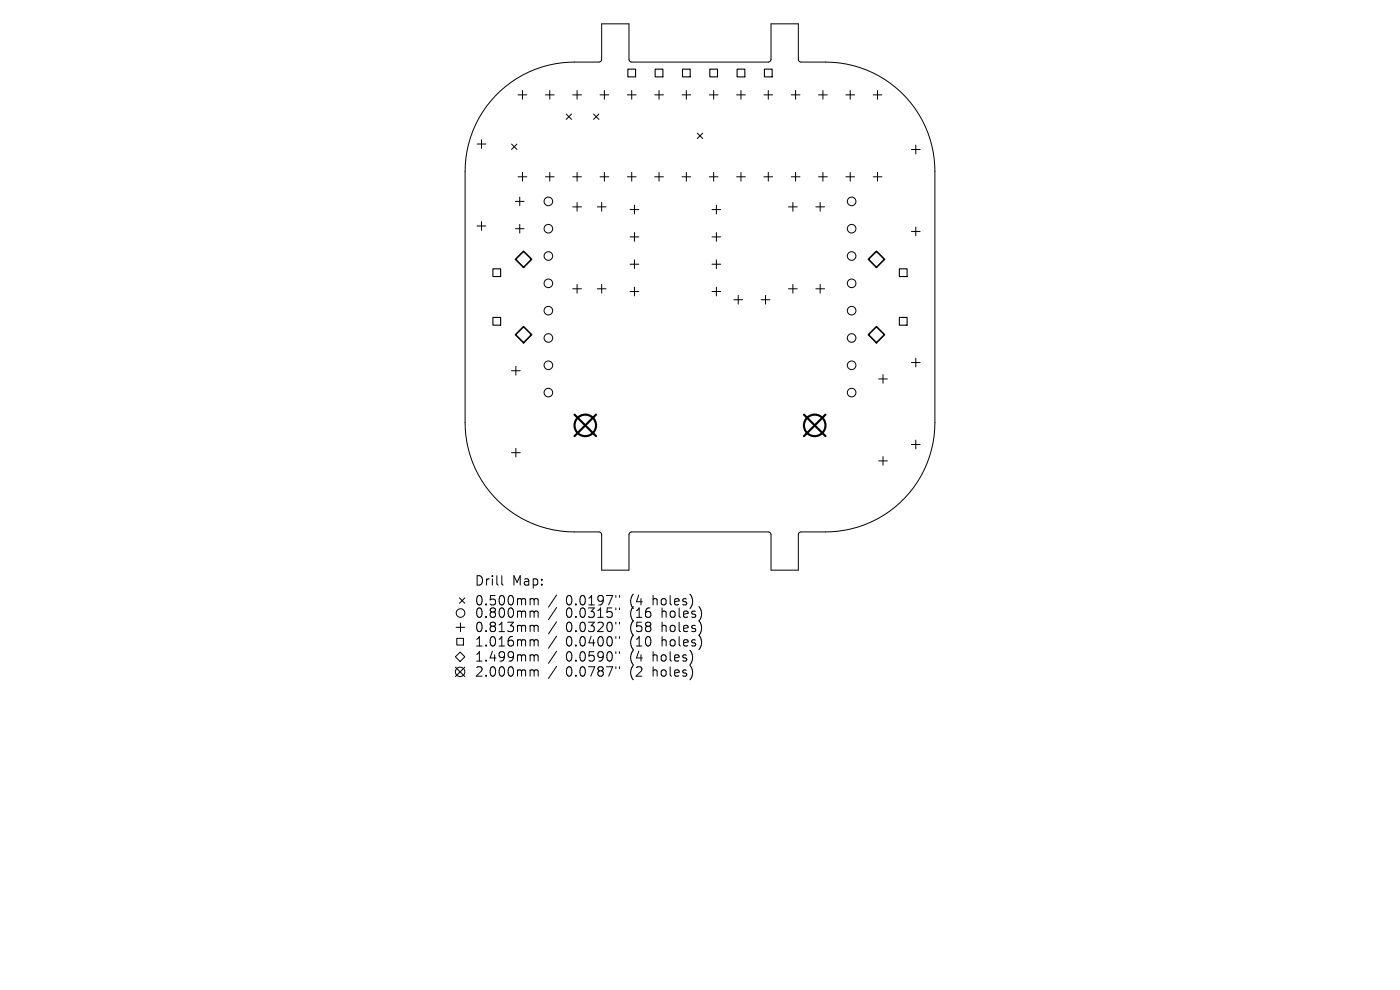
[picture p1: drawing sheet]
<svg xmlns="http://www.w3.org/2000/svg" width="297mm" height="210mm" viewBox="0 0 297 210" stroke-linecap="round" stroke-linejoin="round" font-family="sans-serif">
<defs><g id="words">
<g font-size="2.8">
<text x="100.6" y="124.5">Drill</text>
<text x="108.6" y="124.5">Map:</text>
<text x="100.6" y="128.7">0.500mm</text>
<text x="100.6" y="131.3">0.800mm</text>
<text x="120.1" y="128.7">0.0197&quot;</text>
<text x="120.1" y="131.3">0.0315&quot;</text>
<text x="133.8" y="128.7">(4</text>
<text x="133.8" y="131.3">(16</text>
<text x="138.7" y="128.7">holes)</text>
<text x="140.6" y="131.3">holes)</text>
<text x="100.6" y="134.4">0.813mm</text>
<text x="100.6" y="137.4">1.016mm</text>
<text x="120.1" y="134.4">0.0320&quot;</text>
<text x="120.1" y="137.4">0.0400&quot;</text>
<text x="133.8" y="134.4">(58</text>
<text x="133.8" y="137.4">(10</text>
<text x="140.6" y="134.4">holes)</text>
<text x="140.6" y="137.4">holes)</text>
<text x="100.6" y="140.6">1.499mm</text>
<text x="100.6" y="143.8">2.000mm</text>
<text x="120.1" y="140.6">0.0590&quot;</text>
<text x="120.1" y="143.8">0.0787&quot;</text>
<text x="133.8" y="140.6">(4</text>
<text x="133.8" y="143.8">(2</text>
<text x="138.7" y="140.6">holes)</text>
<text x="138.7" y="143.8">holes)</text>
</g>
</g></defs>
<g fill="none" stroke="#000" stroke-width=".21">
<path d="M110.8 19.2v1.9M116.6 19.2v1.9M122.4 19.2v1.9M128.2 19.2v1.9M134 19.2v1.9M139.8 19.2v1.9M145.6 19.2v1.9M151.4 19.2v1.9M157.2 19.2v1.9M163 19.2v1.9M168.8 19.2v1.9M174.6 19.2v1.9"/>
<path d="M180.4 19.2v1.9M186.2 19.2v1.9M101.2 30.6h1.9M102.1 29.6v1.9M105.1 20.4a23.2 23.2 0 0 1 16.7-7.2h5.3a.58 .58 0 0 0 .5-.6v-7.5h5.8v7.5a.58 .58 0 0 0 .6 .6h29a.58 .58 0 0 0 .6-.6v-7.5h5.8v7.5a.58 .58 0 0 0 .5 .6 36.6 36.6 0 0 1 11.1 .7 23.2 23.2 0 0 1 17.3 22.4v53.4a23.2 23.2 0 0 1-23.1 23.1h-5.3a.58 .58 0 0 0-.5 .6v7.5h-5.8v-7.5a.58 .58 0 0 0-.6-.6h-29a.58 .58 0 0 0-.6 .6v7.5h-5.8v-7.5a.58 .58 0 0 0-.5-.6 36.6 36.6 0 0 1-11.1-.7 23.2 23.2 0 0 1-17.3-22.4v-53.4a23.2 23.2 0 0 1 6.4-15.9zM108.5 30.6l1.2 1.1M109.7 30.6l-1.2 1.1M109.9 20.1h1.9M109.9 37.5h1.9M110.8 36.6v1.8M115.7 20.1h1.9M115.7 37.5h1.9"/>
<path d="M116.6 36.6v1.8M120.1 24.2l1.2 1.1M121.3 24.2l-1.2 1.1M121.5 20.1h1.9M121.5 37.5h1.9M122.4 36.6v1.8M125.9 24.2l1.2 1.1M127.1 24.2l-1.2 1.1M127.3 20.1h1.8M127.3 37.5h1.8M128.2 36.6v1.8M133.1 20.1h1.8"/>
<path d="M133.1 37.5h1.8M134 36.6v1.8M138.9 20.1h1.8M138.9 37.5h1.8M139.8 36.6v1.8M144.7 20.1h1.8M144.7 37.5h1.8M145.6 36.6v1.8M147.9 28.2l1.2 1.2M149.1 28.2l-1.2 1.2M150.5 20.1h1.8M150.5 37.5h1.8"/>
<path d="M151.4 36.6v1.8M156.3 20.1h1.8M156.3 37.5h1.8M157.2 36.6v1.8M162.1 20.1h1.8M162.1 37.5h1.8M163 36.6v1.8M167.9 20.1h1.8M167.9 37.5h1.8M168.8 36.6v1.8M173.6 20.1h1.9M173.6 37.5h1.9"/>
<path d="M174.6 36.6v1.8M179.4 20.1h1.9M179.4 37.5h1.9M180.4 36.6v1.8M185.2 20.1h1.9M185.2 37.5h1.9M186.2 36.6v1.8M193.4 31.7h1.8M194.3 30.8v1.8M101.2 47.9h1.9M102.1 47v1.9M109.3 42.7h1.9"/>
<path d="M109.3 48.5h1.9M110.3 41.8v1.8M110.3 47.6v1.8M121.5 43.9h1.9M122.4 43v1.8M126.7 43.9h1.9M127.6 43v1.8M133.7 44.5h1.8M133.7 50.3h1.8M133.7 56h1.8M134.6 43.5v1.9M134.6 49.3v1.9"/>
<path d="M134.6 55.1v1.9M151.1 44.5h1.8M151.1 50.3h1.8M151.1 56h1.8M152 43.5v1.9M152 49.3v1.9M152 55.1v1.9M167.3 43.9h1.8M168.2 43v1.8M173.1 43.9h1.8M174 43v1.8M193.4 49.1h1.8"/>
<path d="M194.3 48.2v1.8M108.5 78.6h1.9M109.4 77.7v1.9M121.5 61.3h1.9M122.4 60.3v1.9M126.7 61.3h1.9M127.6 60.3v1.9M133.7 61.8h1.8M134.6 60.9v1.9M151.1 61.8h1.8M152 60.9v1.9M155.7 63.6h1.8"/>
<path d="M156.6 62.7v1.8M161.5 63.6h1.8M162.4 62.7v1.8M167.3 61.3h1.8M168.2 60.3v1.9M173.1 61.3h1.8M174 60.3v1.9M187.3 79.5v1.8M193.4 76.9h1.8M194.3 76v1.8M108.5 96h1.9M109.4 95.1v1.9"/>
<path d="M186.4 80.4h1.9M186.4 97.8h1.9M187.3 96.8v1.9M193.4 94.3h1.8M194.3 93.4v1.8M96.6 139.3l1-1 1 1-1 1zM96.8 133.1h1.8M96.9 135.4h1.4v1.4h-1.4zM97.5 126.8l1.1 1.2M97.7 132.1v1.9M98.6 126.8l-1.1 1.2M106.5 122.1v1.7l.2 .3"/>
<path d="M112.7 127l.5 .1 .1 .2M112.7 129.6h.3l.3 .3M112.7 132.7h.5l.1 .2M112.7 135.7l.5 .1 .1 .2M112.7 138.9l.5 .1 .1 .2M113.3 127.3l.3-.3 .5 .1 .1 1.2M113.3 127.3v1M113.3 129.9v1.1M113.3 132.9v1.1M113.3 136v1M113.3 139.2v1M113.3 129.9l.3-.3 .5 .1 .1 1.3"/>
<path d="M113.3 132.9l.3-.2h.5l.1 1.3M113.3 136l.3-.3 .5 .1 .1 1.2M113.3 139.2l.3-.3 .5 .1 .1 1.2M118.1 126.2l-1.7 2.6M118.1 128.9l-1.7 2.5M118.1 131.9l-1.7 2.6M118.1 134.9l-1.7 2.6M118.1 138.1l-1.7 2.6M130.6 126.3v.4M130.6 129v.3M130.6 132v.4M130.6 135v.4"/>
<path d="M130.6 138.2v.4M131.4 126.3v.4M131.4 129v.3M131.4 132v.4M131.4 135v.4M131.4 138.2v.4M96.6 141.5l2 2M98.6 141.5l-2 2M112.7 142.1l.5 .1 .1 .2M113.3 142.4v1M113.3 142.4l.3-.3 .5 .1 .1 1.2M118.1 141.3l-1.7 2.6"/>
<path d="M130.6 141.4v.4M131.4 141.4v.4"/>
<circle cx="116.3" cy="42.7" r=".91"/>
<circle cx="116.3" cy="54.3" r=".91"/>
<circle cx="116.3" cy="48.5" r=".91"/>
<circle cx="180.7" cy="42.7" r=".91"/>
<circle cx="180.7" cy="54.3" r=".91"/>
<circle cx="180.7" cy="48.5" r=".91"/>
<circle cx="116.3" cy="60.1" r=".91"/>
<circle cx="116.3" cy="77.5" r=".91"/>
<circle cx="116.3" cy="65.9" r=".91"/>
<circle cx="116.3" cy="71.7" r=".91"/>
<circle cx="180.7" cy="60.1" r=".91"/>
<circle cx="180.7" cy="65.9" r=".91"/>
<circle cx="180.7" cy="71.7" r=".91"/>
<circle cx="180.7" cy="77.5" r=".91"/>
<circle cx="116.3" cy="83.3" r=".91"/>
<circle cx="180.7" cy="83.3" r=".91"/>
<circle cx="97.7" cy="130" r=".91"/>
<circle cx="97.6" cy="142.5" r="1"/>
</g>
<path d="M133.2 14.7h1.6v1.6h-1.6zM139 14.7h1.6v1.6h-1.6zM144.8 14.7h1.6v1.6h-1.6zM150.6 14.7h1.6v1.6h-1.6zM156.4 14.7h1.6v1.6h-1.6zM162.2 14.7h1.6v1.6h-1.6zM104.6 57h1.6v1.7h-1.6zM190.8 57h1.6v1.7h-1.6zM104.6 67.3h1.6v1.7h-1.6zM190.8 67.3h1.6v1.7h-1.6z" fill="none" stroke="#000" stroke-width=".23"/>
<path d="M109.4 55l1.7-1.7 1.7 1.7-1.7 1.7zM184.2 55l1.7-1.7 1.7 1.7-1.7 1.7zM109.4 71l1.7-1.7 1.7 1.7-1.7 1.7zM184.2 71l1.7-1.7 1.7 1.7-1.7 1.7z" fill="none" stroke="#000" stroke-width=".34"/>
<g fill="none" stroke="#000" stroke-width=".46">
<path d="M121.9 88l4.5 4.5M126.4 88l-4.5 4.5M170.6 88l4.5 4.5M175.1 88l-4.5 4.5"/>
<circle cx="124.2" cy="90.2" r="2.28"/>
<circle cx="172.8" cy="90.2" r="2.28"/>
</g>
<use href="#words"/>
</svg>
